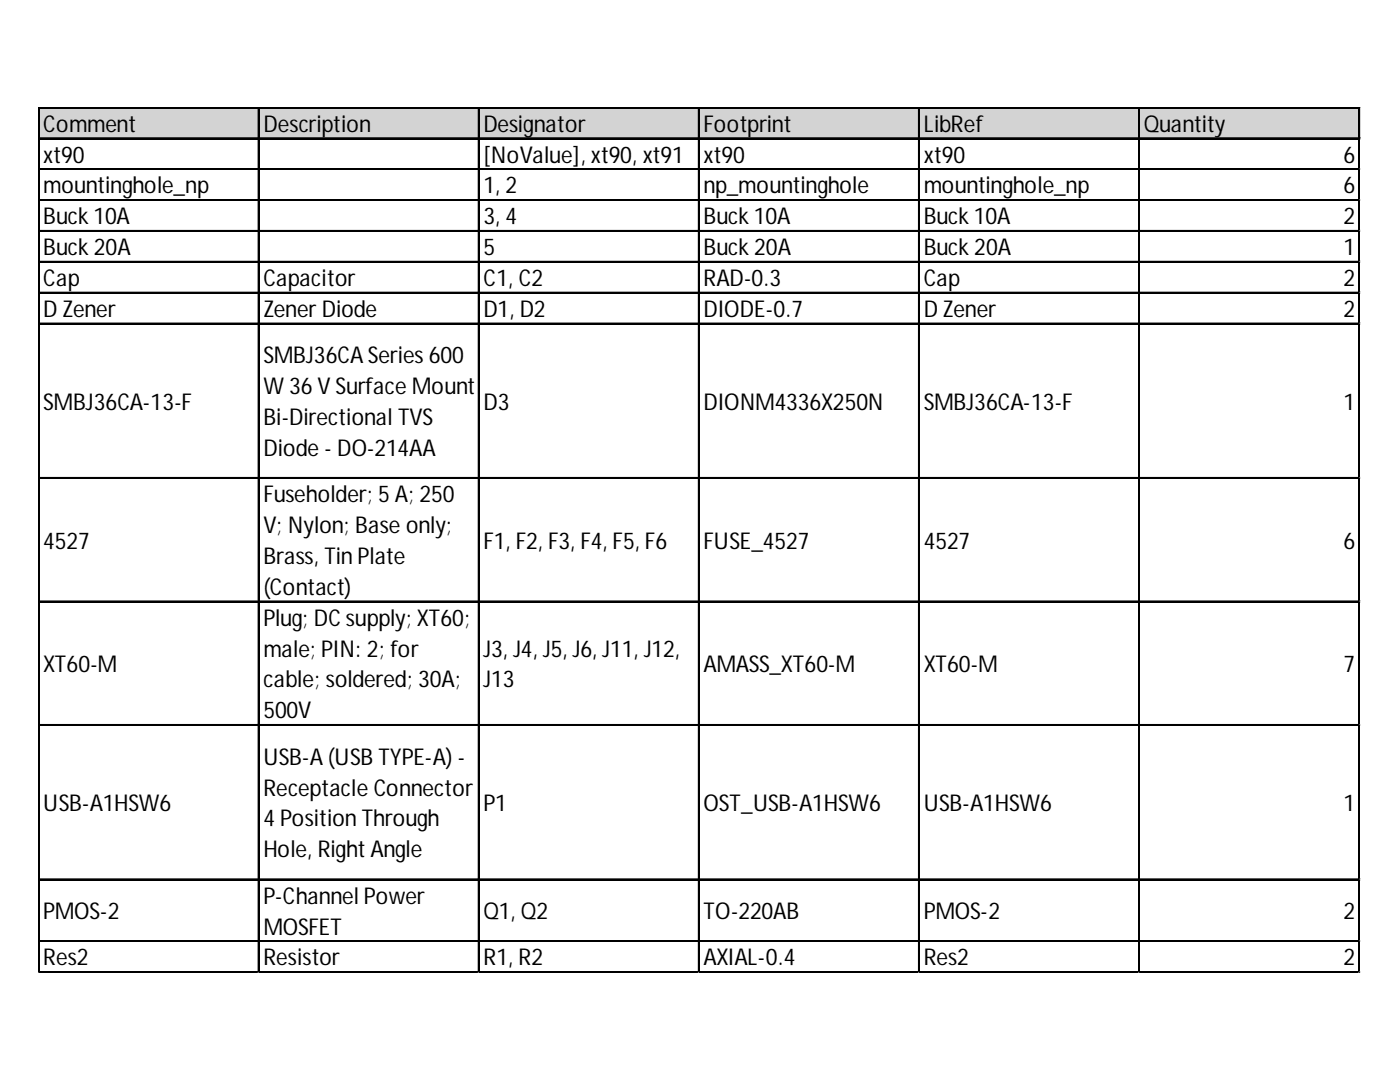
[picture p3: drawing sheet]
<svg xmlns="http://www.w3.org/2000/svg" width="279mm" height="216mm" viewBox="0 0 279 216" stroke-linecap="round" stroke-linejoin="round" font-family="sans-serif">
<defs><g id="words">
<g font-size="4.6">
<text x="8.6" y="26.3">Comment</text>
<text x="52.6" y="26.3">Description</text>
<text x="96.5" y="26.3">Designator</text>
<text x="140.4" y="26.3">Footprint</text>
<text x="184.4" y="26.3">LibRef</text>
<text x="228.3" y="26.3">Quantity</text>
<text x="8.6" y="32.4">xt90</text>
<text x="96.5" y="32.4">[NoValue], xt90, xt91</text>
<text x="140.4" y="32.4">xt90</text>
<text x="184.4" y="32.4">xt90</text>
<text x="268.1" y="32.4">6</text>
<text x="8.6" y="38.6">mountinghole_np</text>
<text x="96.5" y="38.6">1, 2</text>
<text x="140.4" y="38.6">np_mountinghole</text>
<text x="184.4" y="38.6">mountinghole_np</text>
<text x="268.1" y="38.6">6</text>
<text x="8.6" y="44.8">Buck 10A</text>
<text x="96.5" y="44.8">3, 4</text>
<text x="140.4" y="44.8">Buck 10A</text>
<text x="184.4" y="44.8">Buck 10A</text>
<text x="268.1" y="44.8">2</text>
<text x="8.6" y="50.9">Buck 20A</text>
<text x="96.5" y="50.9">5</text>
<text x="140.4" y="50.9">Buck 20A</text>
<text x="184.4" y="50.9">Buck 20A</text>
<text x="268.1" y="50.9">1</text>
<text x="8.6" y="57.1">Cap</text>
<text x="52.6" y="57.1">Capacitor</text>
<text x="96.5" y="57.1">C1, C2</text>
<text x="140.4" y="57.1">RAD-0.3</text>
<text x="184.4" y="57.1">Cap</text>
<text x="268.1" y="57.1">2</text>
<text x="8.6" y="63.2">D Zener</text>
<text x="52.6" y="63.2">Zener Diode</text>
<text x="96.5" y="63.2">D1, D2</text>
<text x="140.4" y="63.2">DIODE-0.7</text>
<text x="184.4" y="63.2">D Zener</text>
<text x="268.1" y="63.2">2</text>
<text x="52.6" y="72.5">SMBJ36CA Series 600</text>
<text x="8.6" y="81.7">SMBJ36CA-13-F</text>
<text x="52.6" y="78.6">W 36 V Surface Mount</text>
<text x="96.5" y="81.7">D3</text>
<text x="140.4" y="81.7">DIONM4336X250N</text>
<text x="184.4" y="81.7">SMBJ36CA-13-F</text>
<text x="268.1" y="81.7">1</text>
<text x="52.6" y="84.8">Bi-Directional TVS</text>
<text x="52.6" y="91">Diode - DO-214AA</text>
<text x="52.6" y="100.2">Fuseholder; 5 A; 250</text>
<text x="52.6" y="106.4">V; Nylon; Base only;</text>
<text x="8.6" y="109.4">4527</text>
<text x="52.6" y="112.5">Brass, Tin Plate</text>
<text x="96.5" y="109.4">F1, F2, F3, F4, F5, F6</text>
<text x="140.4" y="109.4">FUSE_4527</text>
<text x="184.4" y="109.4">4527</text>
<text x="268.1" y="109.4">6</text>
<text x="52.6" y="118.7">(Contact)</text>
<text x="52.6" y="124.9">Plug; DC supply; XT60;</text>
<text x="52.6" y="131">male; PIN: 2; for</text>
<text x="96.5" y="131">J3, J4, J5, J6, J11, J12,</text>
<text x="8.6" y="134.1">XT60-M</text>
<text x="52.6" y="137.2">cable; soldered; 30A;</text>
<text x="96.5" y="137.2">J13</text>
<text x="140.4" y="134.1">AMASS_XT60-M</text>
<text x="184.4" y="134.1">XT60-M</text>
<text x="268.1" y="134.1">7</text>
<text x="52.6" y="143.3">500V</text>
<text x="52.6" y="152.6">USB-A (USB TYPE-A) -</text>
<text x="8.6" y="161.8">USB-A1HSW6</text>
<text x="52.6" y="158.7">Receptacle Connector</text>
<text x="96.5" y="161.8">P1</text>
<text x="140.4" y="161.8">OST_USB-A1HSW6</text>
<text x="184.4" y="161.8">USB-A1HSW6</text>
<text x="268.1" y="161.8">1</text>
<text x="52.6" y="164.9">4 Position Through</text>
<text x="52.6" y="171.1">Hole, Right Angle</text>
<text x="8.6" y="183.4">PMOS-2</text>
<text x="52.6" y="180.3">P-Channel Power</text>
<text x="96.5" y="183.4">Q1, Q2</text>
<text x="140.4" y="183.4">TO-220AB</text>
<text x="184.4" y="183.4">PMOS-2</text>
<text x="268.1" y="183.4">2</text>
<text x="52.6" y="186.5">MOSFET</text>
<text x="8.6" y="192.6">Res2</text>
<text x="52.6" y="192.6">Resistor</text>
<text x="96.5" y="192.6">R1, R2</text>
<text x="140.4" y="192.6">AXIAL-0.4</text>
<text x="184.4" y="192.6">Res2</text>
<text x="268.1" y="192.6">2</text>
</g>
</g></defs>
<path d="M7.8 21.6h263.7v6.2h-263.7z" fill="#d3d3d3"/>
<g fill="none" stroke="#000" stroke-width=".26">
<path d="M7.6 21.4v172.7M7.7 21.4v172.7M7.9 21.4h263.5M7.9 21.5h263.5M7.9 27.5h263.5M7.9 27.6h263.5M7.9 33.7h263.5M7.9 33.8h263.5M7.9 39.8h263.5M7.9 40h263.5M51.5 21.6v172.5M51.7 21.6v172.5"/>
<path d="M95.5 21.6v172.5M95.6 21.6v172.5M139.4 21.6v172.5M139.5 21.6v172.5M183.3 21.6v172.5M183.5 21.6v172.5M227.3 21.6v172.5M227.4 21.6v172.5M271.2 21.6v172.5M271.3 21.6v172.5M7.9 46h263.5M7.9 46.1h263.5"/>
<path d="M7.9 52.2h263.5M7.9 52.3h263.5M7.9 58.3h263.5M7.9 58.5h263.5M7.9 64.5h263.5M7.9 64.6h263.5M7.9 95.3h263.5M7.9 95.4h263.5M7.9 119.9h263.5M7.9 120.1h263.5M7.9 144.6h263.5M7.9 144.7h263.5"/>
<path d="M7.9 175.4h263.5M7.9 175.5h263.5M7.9 187.7h263.5M7.9 187.8h263.5M7.9 193.9h263.5M7.9 194h263.5"/>
</g>
<path d="M7.6 194.1v.1" fill="none" stroke="#e0e0e0" stroke-width=".26"/>
<path d="M7.6 194.1l.3 .1z" fill="#e0e0e0"/>
<path d="M51.5 194.1v.1" fill="none" stroke="#e0e0e0" stroke-width=".26"/>
<path d="M51.5 194.1l.3 .1z" fill="#e0e0e0"/>
<path d="M95.5 194.1v.1" fill="none" stroke="#e0e0e0" stroke-width=".26"/>
<path d="M95.5 194.1l.2 .1z" fill="#e0e0e0"/>
<path d="M139.4 194.1v.1" fill="none" stroke="#e0e0e0" stroke-width=".26"/>
<path d="M139.4 194.1l.3 .1z" fill="#e0e0e0"/>
<path d="M183.3 194.1v.1" fill="none" stroke="#e0e0e0" stroke-width=".26"/>
<path d="M183.3 194.1l.3 .1z" fill="#e0e0e0"/>
<path d="M227.3 194.1v.1" fill="none" stroke="#e0e0e0" stroke-width=".26"/>
<path d="M227.3 194.1l.2 .1z" fill="#e0e0e0"/>
<path d="M271.2 194.1v.1" fill="none" stroke="#e0e0e0" stroke-width=".26"/>
<path d="M271.2 194.1l.2 .1z" fill="#e0e0e0"/>
<path d="M271.4 33.7h.1" fill="none" stroke="#e0e0e0" stroke-width=".26"/>
<path d="M271.4 33.7l.1 .2z" fill="#e0e0e0"/>
<path d="M271.4 39.8h.1" fill="none" stroke="#e0e0e0" stroke-width=".26"/>
<path d="M271.4 39.8l.1 .3z" fill="#e0e0e0"/>
<path d="M271.4 46h.1" fill="none" stroke="#e0e0e0" stroke-width=".26"/>
<path d="M271.4 46l.1 .3z" fill="#e0e0e0"/>
<path d="M271.4 52.2h.1" fill="none" stroke="#e0e0e0" stroke-width=".26"/>
<path d="M271.4 52.2l.1 .2z" fill="#e0e0e0"/>
<path d="M271.4 58.3h.1" fill="none" stroke="#e0e0e0" stroke-width=".26"/>
<path d="M271.4 58.3l.1 .3z" fill="#e0e0e0"/>
<path d="M271.4 64.5h.1" fill="none" stroke="#e0e0e0" stroke-width=".26"/>
<path d="M271.4 64.5l.1 .2z" fill="#e0e0e0"/>
<path d="M271.4 95.3h.1" fill="none" stroke="#e0e0e0" stroke-width=".26"/>
<path d="M271.4 95.3l.1 .3z" fill="#e0e0e0"/>
<path d="M271.4 119.9h.1" fill="none" stroke="#e0e0e0" stroke-width=".26"/>
<path d="M271.4 119.9l.1 .3z" fill="#e0e0e0"/>
<path d="M271.4 144.6h.1" fill="none" stroke="#e0e0e0" stroke-width=".26"/>
<path d="M271.4 144.6l.1 .2z" fill="#e0e0e0"/>
<path d="M271.4 175.4h.1" fill="none" stroke="#e0e0e0" stroke-width=".26"/>
<path d="M271.4 175.4l.1 .3z" fill="#e0e0e0"/>
<path d="M271.4 187.7h.1" fill="none" stroke="#e0e0e0" stroke-width=".26"/>
<path d="M271.4 187.7l.1 .3z" fill="#e0e0e0"/>
<path d="M271.4 193.9h.1" fill="none" stroke="#e0e0e0" stroke-width=".26"/>
<path d="M271.4 193.9l.1 .2z" fill="#e0e0e0"/>
<use href="#words"/>
</svg>
